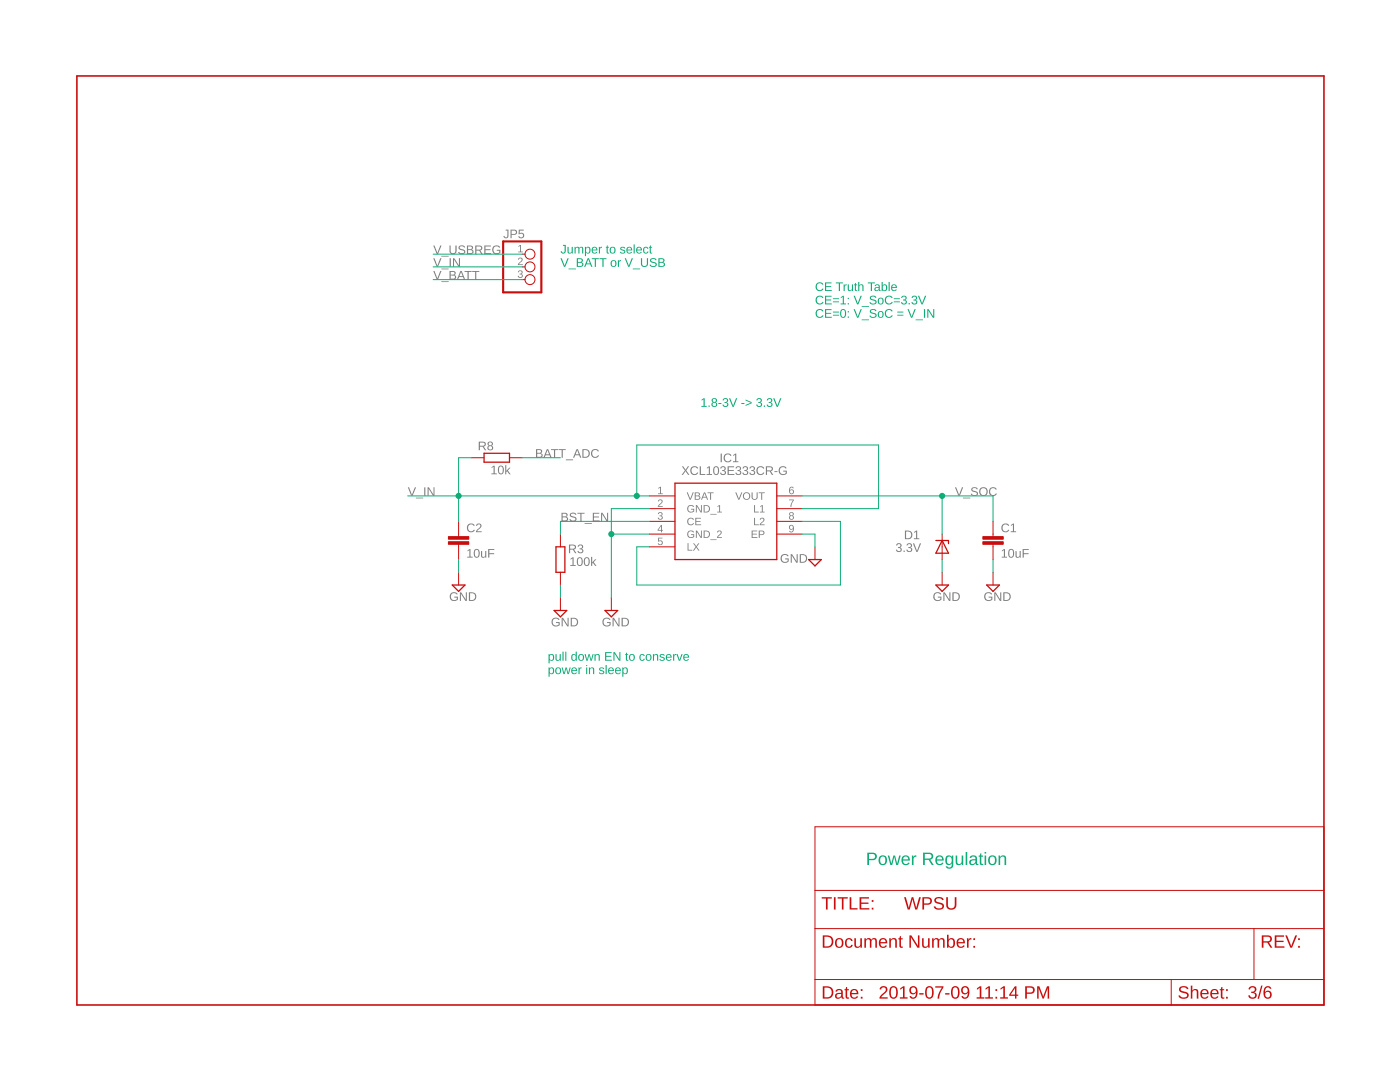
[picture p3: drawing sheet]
<svg xmlns="http://www.w3.org/2000/svg" width="279mm" height="216mm" viewBox="0 0 279 216" stroke-linecap="round" stroke-linejoin="round" font-family="sans-serif">
<g fill="#808080">
<path d="M131.4 97.4l.5-.3v1.3h.4v.2h-1v-.2h.4v-1.1l-.3 .2z"/>
<path d="M131.4 99.8a.5 .5 0 0 1 .8 .2 .5 .5 0 0 1-.4 .7l-.3 .3h.8v.1h-1l.1-.3 .4-.4a.3 .3 0 0 0 .2-.5 .3 .3 0 0 0-.5 .2l-.2-.1z"/>
<path d="M131.4 102.3a.43 .43 0 0 1 .7 0 .43 .43 0 0 1-.2 .6 .39 .39 0 0 1 .4 .5 .39 .39 0 0 1-.5 .3l-.5-.2v-.2h.2a.3 .3 0 0 0 .4 .2 .3 .3 0 0 0 .1-.4l-.4-.1v-.1a.29 .29 0 0 0 .4-.2 .29 .29 0 0 0-.2-.4 .29 .29 0 0 0-.3 .3h-.2z"/>
<path d="M131.4 107.3h.8v.1h-.7v.5a.5 .5 0 0 1 .7 .2 .5 .5 0 0 1-.3 .7 .5 .5 0 0 1-.6-.4l.5 .2a.34 .34 0 0 0 .3-.5 .34 .34 0 0 0-.6 0h-.2z"/>
<path d="M157.5 99.7h.9l-.5 1.4h-.2l.1-.3 .5-1h-.8z"/>
<path d="M103.5 49.1l.5-.2v1.3h.3v.2h-.9v-.2h.4v-1.1l-.3 .2z"/>
<path d="M103.5 51.5a.5 .5 0 0 1 .8 .2 .5 .5 0 0 1-.4 .7l-.3 .3h.7v.2h-.9l.1-.4 .4-.3a.3 .3 0 0 0 .2-.5 .3 .3 0 0 0-.5 .1h-.2z"/>
<path d="M103.5 54a.43 .43 0 0 1 .7 0 .43 .43 0 0 1-.2 .7 .39 .39 0 0 1 .3 .5 .39 .39 0 0 1-.5 .3l-.4-.3-.1-.1 .2-.1a.3 .3 0 0 0 .4 .3 .3 .3 0 0 0 .2-.5h-.4v-.2a.29 .29 0 0 0 .4-.1 .29 .29 0 0 0-.2-.4 .29 .29 0 0 0-.4 .2h-.1z"/>
<path d="M136.1 93h.2l.5 .7 .5-.7h.2l-.6 .9 .7 .9h-.3l-.5-.8-.5 .8h-.3l.7-.9zM138 93.3a.86 .86 0 0 1 1.3 .2h-.2a.63 .63 0 0 0-.9 0 .63 .63 0 0 0 0 .9 .63 .63 0 0 0 1-.2l.1 .1a.88 .88 0 0 1-1.3 .3 .88 .88 0 0 1 0-1.3zM139.6 93h.3v1.6h.8v.2h-1.1zM141.1 93.3l.6-.3v1.6h.4v.2h-1.1v-.2h.5v-1.3l-.4 .2zM142.6 93.1a.64 .64 0 0 1 .7 .1 .64 .64 0 0 1 .2 .7 .64 .64 0 0 1-.6 .9 .64 .64 0 0 1-.6-.9zM142.7 93.2a.97 .97 0 0 0 .2 1.4 .86 .86 0 0 0 0-1.4zM143.9 93.1a.5 .5 0 0 1 .8 0 .5 .5 0 0 1-.1 .7l-.1 .1a.51 .51 0 0 1 .3 .7 .51 .51 0 0 1-.8 .1l-.3-.4h.2a.35 .35 0 0 0 .5 .3 .35 .35 0 0 0 .2-.5l-.5-.1v-.2a.33 .33 0 0 0 .5-.2 .33 .33 0 0 0-.2-.4 .33 .33 0 0 0-.4 .3h-.3zM145.2 93h1.3v.2h-1.1v.6h1v.2h-1v.6h1.2v.2h-1.4zM147 93.1a.5 .5 0 0 1 .7 0 .5 .5 0 0 1 0 .7l-.2 .1a.51 .51 0 0 1 .4 .7 .51 .51 0 0 1-.8 .1l-.3-.4h.2a.35 .35 0 0 0 .5 .3 .35 .35 0 0 0 .1-.5l-.4-.1v-.2a.33 .33 0 0 0 .5-.2 .33 .33 0 0 0-.3-.4 .33 .33 0 0 0-.4 .3h-.2zM148.4 93.1a.5 .5 0 0 1 .7 0 .5 .5 0 0 1 0 .7l-.2 .1a.51 .51 0 0 1 .3 .7 .51 .51 0 0 1-.8 .1l-.3-.4h.3a.35 .35 0 0 0 .5 .3 .35 .35 0 0 0 .1-.5l-.4-.1v-.2a.33 .33 0 0 0 .4-.2 .33 .33 0 0 0-.2-.4 .33 .33 0 0 0-.4 .3h-.2zM149.7 93.1a.5 .5 0 0 1 .8 0 .5 .5 0 0 1 0 .7l-.2 .1a.51 .51 0 0 1 .3 .7 .51 .51 0 0 1-.8 .1l-.3-.4h.3a.35 .35 0 0 0 .4 .3 .35 .35 0 0 0 .2-.5l-.4-.1v-.2a.33 .33 0 0 0 .4-.2 .33 .33 0 0 0-.2-.4 .33 .33 0 0 0-.4 .3h-.2zM151.2 93.3a.86 .86 0 0 1 1.3 .2h-.2a.63 .63 0 0 0-.9 0 .63 .63 0 0 0 0 .9 .63 .63 0 0 0 1-.2l.1 .1a.88 .88 0 0 1-1.3 .3 .88 .88 0 0 1 0-1.3zM152.8 93h.8a.5 .5 0 0 1 .6 .4 .5 .5 0 0 1-.4 .6l.5 .8h-.2l-.5-.7h-.5v.7h-.3zM153.1 93.2v.7h.5a.32 .32 0 0 0 .4-.4 .32 .32 0 0 0-.4-.3zM154.6 94h.6v.2h-.6zM155.6 93.3a.9 .9 0 0 1 1.4 .1l-.2 .1a.68 .68 0 0 0-1 0 .68 .68 0 0 0 0 .9 .68 .68 0 0 0 .9 .1l.1-.4h-.5v-.2h.7v.6a.94 .94 0 0 1-1.3 .1 .94 .94 0 0 1-.1-1.3z"/>
<path d="M120.5 123.5a.9 .9 0 0 1 1.3 .1l-.2 .1a.68 .68 0 0 0-1 0 .68 .68 0 0 0 0 .9 .68 .68 0 0 0 .9 .1l.1-.4h-.5v-.2h.8v.6a.94 .94 0 0 1-1.4 .1 .94 .94 0 0 1 0-1.3zM122.2 123.3h.3l.9 1.4v-1.4h.2v1.7h-.2l-1-1.5 .1 1.5h-.3zM124.1 123.3h.5a.86 .86 0 0 1 .9 .8 .86 .86 0 0 1-.8 .9h-.6zM124.3 123.5v1.3a.73 .73 0 0 0 1-.7 .73 .73 0 0 0-1-.6z"/>
<path d="M156 110.8a.9 .9 0 0 1 1.4 .2h-.2a.68 .68 0 0 0-1 0 .68 .68 0 0 0-.1 .9 .68 .68 0 0 0 1 .1l.1-.4h-.5v-.2h.7v.6a.94 .94 0 0 1-1.3 .1 .94 .94 0 0 1-.1-1.3zM157.8 110.6h.3l.9 1.4v-1.4h.2v1.7h-.3l-.9-1.5v1.5h-.2zM159.6 110.6h.6a.86 .86 0 0 1 .9 .8 .86 .86 0 0 1-.9 .9h-.6zM159.8 110.8v1.3a.73 .73 0 0 0 1.1-.7 .73 .73 0 0 0-1.1-.6z"/>
<path d="M113.9 111.5l.6-.3v1.5h.4v.2h-1.1v-.2h.5v-1.3l-.4 .3zM115.4 111.3a.64 .64 0 0 1 .7 0 .64 .64 0 0 1 .2 .8 .64 .64 0 0 1-.6 .8 .64 .64 0 0 1-.6-.8zM115.5 111.4a.97 .97 0 0 0 .2 1.4 .86 .86 0 0 0 0-1.4zM116.8 111.3a.64 .64 0 0 1 .7 0 .64 .64 0 0 1 .2 .8 .64 .64 0 0 1-.6 .8 .64 .64 0 0 1-.6-.8zM116.9 111.4a.97 .97 0 0 0 .2 1.4 .86 .86 0 0 0 0-1.4zM118 111.1h.2v1.1l.6-.6h.2l-.5 .6 .5 .7h-.2l-.5-.6-.1 .2v.4h-.2z"/>
<path d="M110.3 123.5a.9 .9 0 0 1 1.4 .1l-.3 .1a.68 .68 0 0 0-.9 0 .68 .68 0 0 0-.1 .9 .68 .68 0 0 0 1 .1l.1-.4h-.5v-.2h.7v.6a.94 .94 0 0 1-1.3 .1 .94 .94 0 0 1-.1-1.3zM112.1 123.3h.3l.9 1.4v-1.4h.2v1.7h-.3l-.9-1.5v1.5h-.2zM113.9 123.3h.6a.86 .86 0 0 1 .9 .8 .86 .86 0 0 1-.9 .9h-.6zM114.1 123.5v1.3a.73 .73 0 0 0 1-.7 .73 .73 0 0 0-1-.6z"/>
<path d="M179 108.5a.5 .5 0 0 1 .7 0 .5 .5 0 0 1 0 .7l-.1 .1a.51 .51 0 0 1 .3 .7 .51 .51 0 0 1-.8 .1l-.3-.4h.2a.35 .35 0 0 0 .5 .3 .35 .35 0 0 0 .1-.6h-.4v-.2a.33 .33 0 0 0 .5-.2 .33 .33 0 0 0-.2-.5 .33 .33 0 0 0-.5 .4l-.2-.1zM180.3 109.9h.3v.2h-.3zM181.1 108.5a.5 .5 0 0 1 .7 0 .5 .5 0 0 1 0 .7l-.1 .1a.51 .51 0 0 1 .3 .7 .51 .51 0 0 1-.8 .1l-.3-.4h.2a.35 .35 0 0 0 .5 .3 .35 .35 0 0 0 .1-.6h-.4v-.2a.33 .33 0 0 0 .5-.2 .33 .33 0 0 0-.3-.5 .33 .33 0 0 0-.4 .4l-.2-.1zM182.2 108.4h.2l.6 1.5 .6-1.5h.2l-.7 1.7h-.2z"/>
<path d="M186.5 118.4a.9 .9 0 0 1 1.3 .2h-.2a.68 .68 0 0 0-.9 0 .68 .68 0 0 0-.1 1 .68 .68 0 0 0 1 0l.1-.4h-.5v-.2h.7v.6a.94 .94 0 0 1-1.4 .1 .94 .94 0 0 1 0-1.3zM188.3 118.2h.2l1 1.5v-1.5h.2v1.7h-.3l-.9-1.5v1.5h-.2zM190.1 118.2h.5a.86 .86 0 0 1 1 .8 .86 .86 0 0 1-.9 .9h-.6zM190.3 118.4v1.3a.73 .73 0 0 0 1-.7 .73 .73 0 0 0-1-.6z"/>
<path d="M200 109.8l.6-.2v1.5h.4v.2h-1.1v-.2h.4v-1.3l-.3 .2zM201.5 109.6a.64 .64 0 0 1 .7 .1 .64 .64 0 0 1 .2 .7 .64 .64 0 0 1-.6 .9 .64 .64 0 0 1-.6-.9zM201.6 109.7a.97 .97 0 0 0 .2 1.4 .86 .86 0 0 0 0-1.4zM202.7 110h.2v.8a.32 .32 0 0 0 .3 .4 .32 .32 0 0 0 .3-.5v-.7h.2v1.3h-.2v-.3a.44 .44 0 0 1-.5 .3 .44 .44 0 0 1-.3-.5zM204.1 109.6h1.2v.1h-1v.7h1v.2h-1v.7h-.2z"/>
<path d="M196.6 118.4a.9 .9 0 0 1 1.4 .2h-.2a.68 .68 0 0 0-1 0 .68 .68 0 0 0 0 1 .68 .68 0 0 0 .9 0l.1-.4h-.5v-.2h.7v.6a.94 .94 0 0 1-1.3 .1 .94 .94 0 0 1-.1-1.3zM198.4 118.2h.3l.9 1.5v-1.5h.2v1.7h-.3l-.9-1.5v1.5h-.2zM200.2 118.2h.6a.86 .86 0 0 1 .9 .8 .86 .86 0 0 1-.8 .9h-.7zM200.5 118.4v1.3a.73 .73 0 0 0 1-.7 .73 .73 0 0 0-1-.6z"/>
<path d="M93.3 109.8l.6-.2v1.5h.4v.2h-1.1v-.2h.5v-1.3l-.4 .2zM94.8 109.6a.64 .64 0 0 1 .8 .1 .64 .64 0 0 1 .1 .7 .64 .64 0 0 1-.6 .9 .64 .64 0 0 1-.6-.9zM95 109.7a.97 .97 0 0 0 .1 1.4 .86 .86 0 0 0 0-1.4zM96 110h.2v.8a.32 .32 0 0 0 .4 .4 .32 .32 0 0 0 .2-.5v-.7h.2l.1 1.3h-.3v-.3a.44 .44 0 0 1-.5 .3 .44 .44 0 0 1-.3-.5zM97.4 109.6h1.2v.1h-.9v.7h.9v.2h-.9v.7h-.3z"/>
<path d="M90 118.4a.9 .9 0 0 1 1.3 .2h-.2a.68 .68 0 0 0-.9 0 .68 .68 0 0 0-.1 1 .68 .68 0 0 0 1 0l.1-.4h-.5v-.2h.7v.6a.94 .94 0 0 1-1.4 .1 .94 .94 0 0 1 0-1.3zM91.8 118.2h.2l1 1.5v-1.5h.2v1.7h-.3l-.9-1.5v1.5h-.2zM93.6 118.2h.5a.86 .86 0 0 1 1 .8 .86 .86 0 0 1-.9 .9h-.6zM93.8 118.4v1.3a.73 .73 0 0 0 1-.7 .73 .73 0 0 0-1-.6z"/>
<path d="M98.1 93.2l.6-.3v1.6h.4v.1h-1v-.1h.4v-1.4l-.4 .3zM99.6 93a.64 .64 0 0 1 .8 .1 .64 .64 0 0 1 .2 .7 .64 .64 0 0 1-.6 .9 .64 .64 0 0 1-.6-.9zM99.8 93.1a.97 .97 0 0 0 .2 1.4 .86 .86 0 0 0 0-1.4zM100.8 92.8h.2v1.2l.6-.7h.3l-.6 .6 .6 .7h-.2l-.5-.6-.2 .2v.4h-.2z"/>
<path d="M137 98.2h.3l.5 1.3 .4-1.3h.3l-.6 1.5h-.3zM138.6 98.2l1 .2 .1 .3-.3 .2 .3 .2 .1 .2a.45 .45 0 0 1-.6 .4h-.6zM138.8 98.4v.5l.7-.2-.1-.2zM138.8 99v.6l.8-.2-.2-.3zM140.5 98.2h.2l.6 1.5h-.2l-.2-.4h-.6l-.2 .4h-.2zM140.6 98.4l-.3 .7h.6zM141.2 98.2h1.2v.2h-.5v1.3h-.2v-1.3h-.5z"/>
<path d="M137.3 101l.8-.2 .4 .3-.2 .1a.58 .58 0 0 0-.8 0 .58 .58 0 0 0 0 .8 .58 .58 0 0 0 .9 0v-.3h-.5v-.2h.6v.5a.8 .8 0 0 1-1.1 .1 .8 .8 0 0 1-.1-1.1zM138.9 100.8h.2l.8 1.2v-1.2h.2v1.5h-.3l-.8-1.3 .1 1.3h-.2zM140.4 100.8h.5a.74 .74 0 0 1 .8 .7 .74 .74 0 0 1-.7 .8h-.6zM140.6 100.9v1.2a.62 .62 0 0 0 .9-.6 .62 .62 0 0 0-.9-.6zM141.8 102.5h1.2v.2h-1.2zM143.2 101l.5-.2v1.3h.4v.2h-1v-.2h.4v-1.1l-.3 .2z"/>
<path d="M137.3 103.5l.8-.2 .4 .4h-.2a.54 .54 0 0 0-.8 0 .54 .54 0 0 0 0 .8 .54 .54 0 0 0 .8-.2l.2 .1a.75 .75 0 0 1-1.1 .3 .75 .75 0 0 1-.1-1.2zM138.8 103.3h1.1v.2h-.9v.5h.8v.1h-.8v.5h.9v.2h-1.1z"/>
<path d="M137.3 106l.8-.1 .4 .3h-.2a.58 .58 0 0 0-.8 .1 .58 .58 0 0 0 0 .8 .58 .58 0 0 0 .9-.1v-.2h-.5v-.2h.6v.5a.8 .8 0 0 1-1.1 .1 .8 .8 0 0 1-.1-1.2zM138.9 105.9h.2l.8 1.2v-1.2h.2v1.4h-.3l-.8-1.2 .1 1.2h-.2zM140.4 105.9h.5a.74 .74 0 0 1 .8 .7 .74 .74 0 0 1-.7 .7h-.6zM140.6 106v1.2a.62 .62 0 0 0 .9-.6 .62 .62 0 0 0-.9-.6zM141.8 107.6h1.2v.2h-1.2zM143.2 105.9a.5 .5 0 0 1 .8 .3 .5 .5 0 0 1-.4 .6l-.3 .4h.8v.1h-1l.1-.3 .4-.4a.3 .3 0 0 0 .2-.5 .3 .3 0 0 0-.5 .1h-.2z"/>
<path d="M131.9 104.7h.2v1h.2v.2h-.2v.3h-.2v-.3h-.7zM131.9 105l-.5 .7h.5z"/>
<path d="M137.2 108.4h.2v1.3h.8v.2h-1zM138.3 108.4h.2l.4 .6 .4-.6h.3l-.5 .7 .5 .8h-.2l-.5-.7-.4 .7h-.2l.5-.8z"/>
<path d="M146.7 98.2h.3l.4 1.3 .5-1.3h.3l-.6 1.5h-.3zM148.2 99a.76 .76 0 0 1 1.5 0 .76 .76 0 0 1-1.5 0zM148.4 99a.57 .57 0 0 0 1.1 0 .57 .57 0 0 0-1.1 0zM150 98.2h.2v1a.41 .41 0 0 0 .4 .4 .41 .41 0 0 0 .4-.4v-1h.2v1a.61 .61 0 0 1-.6 .5 .61 .61 0 0 1-.6-.5zM151.4 98.2h1.2v.2h-.5v1.3h-.2v-1.3h-.5z"/>
<path d="M157.7 97.2l.5-.1 .2 .3-.6-.1-.1 .5a.47 .47 0 0 1 .7 .1 .47 .47 0 0 1-.2 .7 .47 .47 0 0 1-.7-.3v-.6zM157.6 98.1a.35 .35 0 0 0 .7 0 .35 .35 0 0 0-.7 0z"/>
<path d="M150.5 100.8h.2v1.3h.7v.2h-.9zM151.7 101l.5-.2v1.3h.4v.2h-.9v-.2h.3v-1.1l-.3 .2z"/>
<path d="M150.5 103.3h.2v1.3h.7v.2h-.9zM151.8 103.4a.5 .5 0 0 1 .7 .2 .5 .5 0 0 1-.4 .7l-.3 .3h.8v.2h-1l.1-.3 .4-.4a.3 .3 0 0 0 .2-.5 .3 .3 0 0 0-.5 .1h-.2z"/>
<path d="M157.6 102.3a.43 .43 0 0 1 .7-.1 .43 .43 0 0 1-.1 .7 .42 .42 0 0 1 .1 .7 .42 .42 0 0 1-.7-.1 .42 .42 0 0 1 .1-.6l-.2-.2zM157.7 102.6a.27 .27 0 0 0 .5 0 .27 .27 0 0 0-.5 0zM157.6 103.3a.35 .35 0 0 0 .7 0 .35 .35 0 0 0-.7 0z"/>
<path d="M150 105.9h1.1v.1h-.9v.5h.9v.2h-.9v.5h1v.1h-1.2zM151.4 105.9h.6a.45 .45 0 0 1 .6 .4 .45 .45 0 0 1-.5 .5h-.5v.5h-.2zM151.6 106v.6h.6a.3 .3 0 0 0 0-.5z"/>
<path d="M157.6 104.9a.54 .54 0 0 1 .6-.1 .54 .54 0 0 1 .2 .7 .54 .54 0 0 1-.2 .7 .54 .54 0 0 1-.7-.3l.6 .2 .2-.6a.47 .47 0 0 1-.8 .1 .47 .47 0 0 1 .1-.7zM157.6 105.2a.33 .33 0 0 0 .6 0 .33 .33 0 0 0-.6 0z"/>
<path d="M143.8 90.5h.3v1.7h-.3zM144.6 90.7a.86 .86 0 0 1 1.4 .2l-.2 .1a.63 .63 0 0 0-1-.1 .63 .63 0 0 0 .1 1 .63 .63 0 0 0 .9-.2l.2 .1a.88 .88 0 0 1-1.3 .3 .88 .88 0 0 1-.1-1.4zM146.3 90.8l.6-.3v1.5h.5v.2h-1.1v-.2h.4v-1.3l-.4 .3z"/>
<path d="M113.6 108.7h.8a.5 .5 0 0 1 .6 .4 .5 .5 0 0 1-.5 .5l.5 .8h-.2l-.5-.7h-.5v.7h-.2zM113.8 108.9v.6h.5a.32 .32 0 0 0 .4-.3 .32 .32 0 0 0-.4-.3zM115.4 108.8a.5 .5 0 0 1 .8-.1 .5 .5 0 0 1 0 .8h-.2a.51 .51 0 0 1 .3 .7 .51 .51 0 0 1-.8 .2l-.3-.5h.3a.35 .35 0 0 0 .4 .3 .35 .35 0 0 0 .2-.5l-.4-.1v-.2a.33 .33 0 0 0 .4-.1 .33 .33 0 0 0-.2-.5 .33 .33 0 0 0-.4 .3h-.2z"/>
<path d="M180.6 105.9h.6a.86 .86 0 0 1 .9 .8 .86 .86 0 0 1-.9 .9h-.6zM180.8 106.1v1.3a.73 .73 0 0 0 1-.7 .73 .73 0 0 0-1-.6zM182.4 106.2l.6-.3v1.5h.5v.2h-1.1v-.2h.4v-1.3l-.4 .3z"/>
<path d="M200.1 104.7a.86 .86 0 0 1 1.3 .2l-.2 .1a.63 .63 0 0 0-1-.1 .63 .63 0 0 0 .1 .9 .63 .63 0 0 0 .9-.1l.2 .1a.88 .88 0 0 1-1.3 .2 .88 .88 0 0 1 0-1.3zM201.8 104.8l.6-.3v1.5h.4v.2h-1.1v-.2h.4v-1.3l-.3 .3z"/>
<path d="M93.4 104.7a.86 .86 0 0 1 1.3 .2l-.2 .1a.63 .63 0 0 0-.9-.1 .63 .63 0 0 0 0 .9 .63 .63 0 0 0 1-.1l.2 .1a.88 .88 0 0 1-1.4 .2 .88 .88 0 0 1 0-1.3zM95.2 104.6a.55 .55 0 0 1 .8 .1 .55 .55 0 0 1-.3 .8l-.5 .5h.9v.2h-1.1l.1-.3 .4-.5a.37 .37 0 0 0 .4-.5 .37 .37 0 0 0-.6-.1l-.1 .1h-.2z"/>
<path d="M100.9 45.8h.6v1.2a.51 .51 0 0 1-.5 .6 .51 .51 0 0 1-.5-.5h.2a.29 .29 0 0 0 .3 .3 .29 .29 0 0 0 .3-.4v-1h-.4zM101.9 45.8h.7a.53 .53 0 0 1 .6 .5 .53 .53 0 0 1-.6 .6h-.5v.6h-.2zM102.1 46v.7l.7-.1a.35 .35 0 0 0 0-.6zM103.5 45.8h1v.2h-.8v.5a.59 .59 0 0 1 .9 .3 .59 .59 0 0 1-.4 .8 .59 .59 0 0 1-.8-.4l.3-.1a.38 .38 0 0 0 .5 .2 .38 .38 0 0 0 .1-.6 .38 .38 0 0 0-.6 0h-.2z"/>
<path d="M95.5 88.1h.9a.5 .5 0 0 1 .6 .4 .5 .5 0 0 1-.5 .6l.5 .7h-.2l-.5-.7h-.5v.7h-.3zM95.8 88.3v.6h.5a.32 .32 0 0 0 .4-.3 .32 .32 0 0 0-.4-.3zM97.4 88.2a.51 .51 0 0 1 .8 0 .51 .51 0 0 1 0 .7h-.1a.5 .5 0 0 1 .1 .8 .5 .5 0 0 1-.7 0 .5 .5 0 0 1 .1-.8l-.3-.2zM97.5 88.5a.35 .35 0 0 0 .7 0 .35 .35 0 0 0-.7 0zM97.5 89.4a.36 .36 0 0 0 .7 0 .36 .36 0 0 0-.7 0z"/>
<path d="M190.6 97.2h.2l.6 1.6 .6-1.6h.2l-.7 1.8h-.2zM192.2 99.3h1.5v.2h-1.5zM194 97.3a.8 .8 0 0 1 1.1 .3h-.2a.4 .4 0 0 0-.5-.3 .4 .4 0 0 0-.3 .5l.2 .1a.59 .59 0 0 1 .7 .2 .59 .59 0 0 1 0 .8l-.5 .1a.63 .63 0 0 1-.8-.5h.3a.46 .46 0 0 0 .5 .4 .46 .46 0 0 0 .4-.6l-.5-.1a.49 .49 0 0 1-.5-.3 .49 .49 0 0 1 .1-.6zM195.3 98.1a.9 .9 0 0 1 1.8 0 .9 .9 0 0 1-1.8 0zM195.8 97.6a.69 .69 0 0 0 .1 1.1 .69 .69 0 0 0 1-.4 .69 .69 0 0 0-.6-.9zM197.6 97.4a.86 .86 0 0 1 1.3 .2l-.2 .1a.63 .63 0 0 0-.9 0 .63 .63 0 0 0 0 .9 .63 .63 0 0 0 1-.2l.1 .1a.88 .88 0 0 1-1.3 .3 .88 .88 0 0 1 0-1.4z"/>
<path d="M81.4 97.2h.2l.6 1.6 .6-1.6h.2l-.7 1.8h-.2zM83 99.3h1.5v.2h-1.5zM84.7 97.2h.2v1.8h-.2zM85.3 97.2h.3l.9 1.5v-1.5h.2v1.8h-.3l-.9-1.5v1.5h-.2z"/>
<path d="M86.5 51.5h.2l.6 1.5 .6-1.5h.2l-.7 1.7h-.2zM88.1 53.6h1.4v.1h-1.4zM89.7 51.5h.3v1.7h-.3zM90.4 51.5h.3l.9 1.5v-1.5h.2v1.7h-.3l-.9-1.4v1.4h-.2z"/>
<path d="M112.1 102.3l.9 .1 .2 .1 .1 .4-.3 .2a.47 .47 0 0 1 .4 .6 .47 .47 0 0 1-.6 .3h-.7zM112.3 102.5v.5l.7-.1v-.3zM112.3 103.2v.7l.6-.1 .2-.1-.1-.4zM113.9 102.4a.8 .8 0 0 1 1.1 .3h-.2a.4 .4 0 0 0-.5-.3 .4 .4 0 0 0-.3 .5l.2 .1a.59 .59 0 0 1 .7 .2 .59 .59 0 0 1 0 .7l-.5 .2a.63 .63 0 0 1-.8-.5h.3a.46 .46 0 0 0 .5 .3 .46 .46 0 0 0 .4-.5l-.5-.2a.49 .49 0 0 1-.5-.2 .49 .49 0 0 1 .1-.6zM115.2 102.3h1.4v.2h-.5v1.5h-.3v-1.5h-.6zM116.7 104.4h1.4v.1h-1.4zM118.3 102.3h1.3v.2h-1.1v.6h1v.1h-1v.6h1.2v.2h-1.4zM120 102.3h.2l1 1.5v-1.5h.2v1.7h-.3l-.9-1.4v1.4h-.2z"/>
<path d="M86.5 49h.2l.6 1.5 .6-1.5h.2l-.7 1.7h-.2zM88.1 51h1.4v.2h-1.4zM89.7 49h.2v1.1a.48 .48 0 0 0 .5 .4 .48 .48 0 0 0 .5-.4v-1.1h.2v1.1a.71 .71 0 0 1-.7 .6 .71 .71 0 0 1-.7-.6zM91.7 49.1a.8 .8 0 0 1 1.1 .3h-.2a.4 .4 0 0 0-.5-.3 .4 .4 0 0 0-.3 .5l.2 .1a.59 .59 0 0 1 .7 .2 .59 .59 0 0 1 0 .7l-.5 .1a.63 .63 0 0 1-.8-.4h.3a.46 .46 0 0 0 .5 .3 .46 .46 0 0 0 .3-.5l-.4-.2a.49 .49 0 0 1-.5-.2 .49 .49 0 0 1 .1-.6zM93.2 49h.9l.2 .2 .1 .3-.3 .3a.47 .47 0 0 1 .4 .6 .47 .47 0 0 1-.6 .3h-.7zM93.4 49.2v.5l.8-.1-.1-.4zM93.4 49.9v.6h.7l.2-.2-.2-.4zM94.8 49h.9a.5 .5 0 0 1 .6 .4 .5 .5 0 0 1-.5 .6l.5 .7h-.2l-.5-.7h-.5v.7h-.3zM95.1 49.2v.6h.5a.32 .32 0 0 0 .4-.3 .32 .32 0 0 0-.4-.3zM96.7 49h1.3v.2h-1.1v.5h1v.2h-1v.6h1.1v.2h-1.3zM98.5 49.2a.9 .9 0 0 1 1.3 .2h-.2a.68 .68 0 0 0-.9 0 .68 .68 0 0 0-.1 1 .68 .68 0 0 0 .9 0l.2-.4h-.6v-.1h.8v.5a.94 .94 0 0 1-1.4 .1 .94 .94 0 0 1 0-1.3z"/>
<path d="M86.5 54.1h.2l.6 1.5 .6-1.5h.2l-.7 1.7h-.2zM88.1 56.1h1.4v.2h-1.4zM89.7 54.1h1l.2 .2v.3l-.3 .3a.47 .47 0 0 1 .4 .6 .47 .47 0 0 1-.6 .3h-.7zM89.9 54.3v.5l.8-.2-.1-.3zM89.9 55v.6h.7l.2-.2-.2-.4zM91.9 54.1h.2l.7 1.7h-.2l-.2-.5h-.8l-.2 .5h-.2zM92 54.2l-.3 .9h.6zM92.7 54.1h1.4v.2h-.6v1.5h-.2v-1.5h-.6zM94.2 54.1h1.4v.2h-.5v1.5h-.3v-1.5h-.6z"/>
<path d="M107 89.6l.9 .1 .2 .1 .1 .4-.3 .2a.47 .47 0 0 1 .4 .6 .47 .47 0 0 1-.6 .3h-.7zM107.2 89.8v.6l.7-.2v-.3zM107.2 90.5v.7l.6-.1 .2-.1-.1-.4zM109.1 89.6h.3l.7 1.7h-.2l-.2-.5h-.8l-.2 .5h-.3zM109.3 89.8l-.4 .9h.7zM110 89.6h1.4v.2h-.6v1.5h-.2v-1.5h-.6zM111.5 89.6h1.4v.2h-.6v1.5h-.2v-1.5h-.6zM112.9 91.7h1.5v.1h-1.5zM115.1 89.6h.2l.7 1.7h-.2l-.2-.5h-.8l-.2 .5h-.2zM115.2 89.8l-.3 .9h.6zM116.2 89.6h.6a.86 .86 0 0 1 .9 .8 .86 .86 0 0 1-.8 .9h-.7zM116.5 89.8v1.4a.73 .73 0 0 0 1-.7 .73 .73 0 0 0-1-.7zM118.2 89.8a.86 .86 0 0 1 1.3 .2l-.2 .1a.63 .63 0 0 0-.9-.1 .63 .63 0 0 0 0 1 .63 .63 0 0 0 .9-.2l.2 .1a.88 .88 0 0 1-1.3 .3 .88 .88 0 0 1 0-1.4z"/>
</g>
<path d="M96.6 90.4h5.1v1.8h-5.1zM134.7 96.4h20.3v15.3h-20.3zM90.3 116.7h2.5l-1.3 1.3zM111 109.1h1.7v5.1h-1.7zM161.4 111.7h2.5l-1.3 1.2zM186.8 107.8h2.5v.7M186.8 116.7h2.5l-1.3 1.3zM188 107.8l1.3 2.6h-2.5zM196.9 116.7h2.6l-1.3 1.3zM110.6 121.8h2.5l-1.3 1.3zM120.7 121.8h2.6l-1.3 1.3z" fill="none" stroke="#c90d0c" stroke-width=".25"/>
<g fill="none" stroke="#c90d0c" stroke-width=".2">
<path d="M104.2 50.7h.6M104.2 53.3h.6M104.2 55.8h.6M94.1 91.3h2.5M101.7 91.3h2.5M129.6 99h5.1M155 99h5.1M91.5 104v3.1M91.5 108.6v3.1M91.5 114.2v2.5M111.8 106.6v2.5M111.8 114.2v2.5"/>
<path d="M111.8 119.3v2.5M122 119.3v2.5M129.6 101.5h5.1M129.6 104h5.1M129.6 106.6h5.1M129.6 109.1h5.1M155 101.5h5.1M155 104h5.1M155 106.6h5.1M162.6 109.1v2.6M188 106.6v5.1M188 114.2v2.5"/>
<path d="M198.2 104v3.1M198.2 108.6v3.1M198.2 114.2v2.5M162.6 165h101.6v35.5h-101.6zM162.6 177.7h101.6M162.6 185.3h101.6M162.6 195.5h101.6M233.7 195.5v5M250.3 185.3v10.2"/>
<circle cx="105.8" cy="50.7" r=".99"/>
<circle cx="105.8" cy="53.3" r=".99"/>
<circle cx="105.8" cy="55.8" r=".99"/>
</g>
<g fill="#c90d0c" stroke="#c90d0c" stroke-width=".2">
<path d="M196.2 108.1h4v.5h-4z"/>
<path d="M196.2 107.1h4v.5h-4z"/>
<path d="M89.5 108.1h4.1v.5h-4.1z"/>
<path d="M89.5 107.1h4.1v.5h-4.1z"/>
</g>
<path d="M100.4 48.2h7.6v10.1h-7.6z" fill="none" stroke="#c90d0c" stroke-width=".42"/>
<path d="M15.3 15.2h248.9v185.3h-248.9z" fill="none" stroke="#c90d0c" stroke-width=".32"/>
<g fill="#c90d0c">
<path d="M164.2 196.8h.8a1.23 1.23 0 0 1 1.3 1.2 1.23 1.23 0 0 1-1.2 1.3h-.9zM164.5 197.1v1.9h.6a.96 .96 0 0 0 .9-1 .96 .96 0 0 0-1-.9zM167 197.5a.75 .75 0 0 1 .7-.2 .75 .75 0 0 1 .5 .7v.9l.3 .2v.2h-.4l-.2-.4a.64 .64 0 0 1-.8 .4 .64 .64 0 0 1-.4-.7 .64 .64 0 0 1 .8-.5h.4a.43 .43 0 0 0-.3-.5 .43 .43 0 0 0-.5 .3l-.4-.1zM167.1 198.4a.39 .39 0 0 0 0 .6 .39 .39 0 0 0 .6-.1l.2-.6zM168.9 197h.2v.4h.3v.2h-.3v1.2l.1 .2h.2v.2h-.5l-.1-.1v-1.5h-.3v-.2h.3zM169.8 197.6a.86 .86 0 0 1 1.1-.2 .86 .86 0 0 1 .4 1h-1.3a.55 .55 0 0 0 .3 .6 .55 .55 0 0 0 .7-.2l.3 .1a.9 .9 0 0 1-1.2 .3 .9 .9 0 0 1-.4-1.2zM170.1 197.7l-.1 .4h1l-.3-.5zM171.8 197.4h.3v.3h-.3zM171.8 198.9h.3v.4h-.3z"/>
<path d="M235.4 197.1a1.12 1.12 0 0 1 1.8 .2l-.3 .1a.64 .64 0 0 0-.7-.4 .64 .64 0 0 0-.6 .5l.7 .3a.76 .76 0 0 1 .9 .8 .76 .76 0 0 1-1 .7 .9 .9 0 0 1-1-.6l.3-.1a.79 .79 0 0 0 .7 .4 .79 .79 0 0 0 .7-.4 1.76 1.76 0 0 0-1.3-.7l-.3-.3zM237.6 196.7h.4l-.1 1a.64 .64 0 0 1 .8-.3 .64 .64 0 0 1 .5 .6v1.3h-.4v-1.2a.45 .45 0 0 0-.5-.5 .45 .45 0 0 0-.3 .5v1.2h-.4zM239.8 197.6a.86 .86 0 0 1 1-.2 .86 .86 0 0 1 .4 1h-1.3a.55 .55 0 0 0 .3 .6 .55 .55 0 0 0 .7-.2l.3 .1a.9 .9 0 0 1-1.2 .3 .9 .9 0 0 1-.4-1.2zM240 197.7l-.1 .4h1l-.3-.5zM241.8 197.6a.86 .86 0 0 1 1-.2 .86 .86 0 0 1 .4 1h-1.3a.55 .55 0 0 0 .3 .6 .55 .55 0 0 0 .7-.2l.3 .1a.9 .9 0 0 1-1.2 .3 .9 .9 0 0 1-.4-1.2zM242 197.7l-.1 .4h1l-.3-.5zM243.7 197h.3v.4h.3v.2h-.3v1.2l.1 .2h.2v.2h-.5l-.1-.1-.1-1.5h-.2v-.2h.3zM244.7 197.4h.3v.3h-.3zM244.7 198.9h.3v.4h-.3z"/>
<path d="M251.8 186.6h1.2a.71 .71 0 0 1 .8 .6 .71 .71 0 0 1-.6 .8l.7 1.1h-.3l-.7-1h-.8v1h-.3zM252.1 186.9v.9h.9a.46 .46 0 0 0 .5-.4 .46 .46 0 0 0-.6-.5zM254.4 186.6h1.9v.3h-1.6v.8h1.5v.3h-1.5v.8h1.6v.3h-1.9zM256.5 186.6h.4l.8 2.2 .8-2.2h.4l-1 2.5h-.4zM259.1 187.2h.3v.4h-.3zM259.1 188.7h.3v.4h-.3z"/>
<path d="M164 179h2v.3h-.8v2.2h-.4v-2.2h-.8zM166.4 179h.4v2.5h-.4zM167.2 179h2v.3h-.9v2.2h-.3v-2.2h-.8zM169.6 179h.3v2.2h1.2v.3h-1.5zM171.6 179h1.8v.3h-1.5v.8h1.4v.3h-1.4v.8h1.6v.3h-1.9zM174 179.6h.3v.4h-.3zM174 181.1h.3v.4h-.3z"/>
<path d="M164.2 186.6h.8a1.23 1.23 0 0 1 1.3 1.2 1.23 1.23 0 0 1-1.2 1.3h-.9zM164.5 186.9v1.9h.6a.96 .96 0 0 0 .9-1 .96 .96 0 0 0-1-.9zM166.9 187.4a.9 .9 0 0 1 1.1-.1 .9 .9 0 0 1 .3 1.2 .85 .85 0 0 1-1 .6 .85 .85 0 0 1-.7-.9zM167.2 187.5a.87 .87 0 0 0 .3 1.4 .8 .8 0 0 0 .5-.7 .8 .8 0 0 0-.5-.8zM168.8 187.4a.77 .77 0 0 1 1.4 .3l-.4 .1a.48 .48 0 0 0-.6-.3 .48 .48 0 0 0-.2 .7 .49 .49 0 0 0 .2 .6 .49 .49 0 0 0 .7-.3h.3a.79 .79 0 0 1-1 .6 .79 .79 0 0 1-.6-.9zM170.5 187.2h.3v1.2a.46 .46 0 0 0 .5 .5 .46 .46 0 0 0 .4-.6v-1.1h.3v1.9h-.3v-.3a.64 .64 0 0 1-.7 .3 .64 .64 0 0 1-.5-.6zM172.5 187.2h.3v.3a.58 .58 0 0 1 .5-.3 .58 .58 0 0 1 .6 .3 .58 .58 0 0 1 .7-.3 .58 .58 0 0 1 .4 .6v1.3h-.3v-1.4a.42 .42 0 0 0-.6-.2 .42 .42 0 0 0-.2 .5v1.1h-.3v-1.4a.42 .42 0 0 0-.6-.2 .42 .42 0 0 0-.2 .5v1.1h-.3zM175.6 187.4a.86 .86 0 0 1 1-.1 .86 .86 0 0 1 .5 .9h-1.4a.55 .55 0 0 0 .4 .7 .55 .55 0 0 0 .6-.3l.3 .1a.9 .9 0 0 1-1.2 .3 .9 .9 0 0 1-.4-1.1zM175.9 187.6l-.2 .4h1l-.3-.6zM177.5 187.2h.3v.3a.64 .64 0 0 1 .7-.3 .64 .64 0 0 1 .5 .6v1.3h-.3v-1.2a.46 .46 0 0 0-.5-.5 .46 .46 0 0 0-.4 .6v1.1h-.3zM179.6 186.8h.2v.4h.4v.2h-.4v1.2l.1 .3h.3v.2h-.5l-.2-.2v-1.5h-.2v-.2h.2zM181.5 186.6h.4l1.3 2.2v-2.2h.3v2.5h-.4l-1.3-2.1v2.1h-.3zM184 187.2h.3v1.2a.46 .46 0 0 0 .5 .5 .46 .46 0 0 0 .4-.6v-1.1h.3v1.9h-.3v-.3a.64 .64 0 0 1-.7 .3 .64 .64 0 0 1-.5-.6zM186 187.2h.3v.3a.58 .58 0 0 1 .6-.3 .58 .58 0 0 1 .5 .3 .58 .58 0 0 1 .7-.3 .58 .58 0 0 1 .4 .6v1.3h-.3v-1.4a.42 .42 0 0 0-.6-.2 .42 .42 0 0 0-.2 .5v1.1h-.3v-1.4a.42 .42 0 0 0-.5-.2 .42 .42 0 0 0-.3 .5v1.1h-.3zM189 186.5h.3v1a.72 .72 0 0 1 .9-.2 .72 .72 0 0 1 .4 .9 .77 .77 0 0 1-.9 .9l-.4-.3v.3h-.3zM189.5 187.5a.85 .85 0 0 0 .3 1.4 .84 .84 0 0 0 0-1.5zM191.1 187.4a.86 .86 0 0 1 1.1-.1 .86 .86 0 0 1 .4 .9h-1.4a.55 .55 0 0 0 .4 .7 .55 .55 0 0 0 .6-.3l.3 .1a.9 .9 0 0 1-1.2 .3 .9 .9 0 0 1-.4-1.1zM191.4 187.6l-.2 .4h1.1l-.4-.6zM193 187.2h.3v.4l.2-.3 .4-.1v.3h-.4l-.2 .3v1.3h-.3zM194.3 187.2h.3v.4h-.3zM194.3 188.7h.3v.4h-.3z"/>
<path d="M175.8 196.9a.8 .8 0 0 1 1.2 .2 .8 .8 0 0 1-.4 1.2l-.7 .7h1.2v.3h-1.6a2.79 2.79 0 0 1 1.1-1.5 .48 .48 0 0 0-.1-.8 .48 .48 0 0 0-.6 .4h-.4zM177.8 196.9a.92 .92 0 0 1 1.1 .1 .92 .92 0 0 1 .3 1 .9 .9 0 0 1-.4 1.1 .9 .9 0 0 1-1.1-.1l-.2-.6v-.8zM178 197.1a1.67 1.67 0 0 0 .2 1.9h.1a1.13 1.13 0 0 0 .5-1.5l-.3-.5zM179.7 197.2l.5-.4h.3v2.2h.6v.3h-1.5v-.3h.6v-1.9l-.5 .4zM181.7 197a.9 .9 0 0 1 1.1-.1 .9 .9 0 0 1 .3 1.1 .95 .95 0 0 1-.3 1.1 .95 .95 0 0 1-1.1 0l-.2-.3 .3-.1a.52 .52 0 0 0 .7 .3 .52 .52 0 0 0 .3-.6v-.3a.79 .79 0 0 1-1.2 .1 .79 .79 0 0 1 .1-1.2zM181.7 197.6a.55 .55 0 0 0 1.1 0 .55 .55 0 0 0-1.1 0zM183.5 198.2h.8v.3h-.8zM185 196.9a.92 .92 0 0 1 1.1 .1 .92 .92 0 0 1 .2 1 .9 .9 0 0 1-.3 1.1 .9 .9 0 0 1-1.2-.1l-.2-.6v-.8zM185.2 197.1a1.67 1.67 0 0 0 .1 1.9h.2a1.13 1.13 0 0 0 .5-1.5l-.3-.5zM186.7 196.8h1.6v.3l-.7 1.3-.2 .9h-.3a3.9 3.9 0 0 1 .9-2.2h-1.3zM188.6 198.2h.9v.3h-.9zM190.2 196.9a.92 .92 0 0 1 1 .1 .92 .92 0 0 1 .3 1 .9 .9 0 0 1-.3 1.1 .9 .9 0 0 1-1.2-.1l-.2-.6v-.8zM190.3 197.1a1.67 1.67 0 0 0 .2 1.9h.1a1.13 1.13 0 0 0 .5-1.5l-.3-.5zM192 197a.9 .9 0 0 1 1.1-.1 .9 .9 0 0 1 .4 1.1 .95 .95 0 0 1-.3 1.1 .95 .95 0 0 1-1.2 0l-.1-.3 .3-.1a.52 .52 0 0 0 .6 .3 .52 .52 0 0 0 .3-.6l.1-.3a.79 .79 0 0 1-1.2 .1 .79 .79 0 0 1 0-1.2zM192 197.6a.55 .55 0 0 0 1.1 0 .55 .55 0 0 0-1.1 0zM195 197.2l.6-.4h.2v2.2h.6v.3h-1.5v-.3h.6v-1.9l-.5 .4zM196.7 197.2l.6-.4h.3v2.2h.6v.3h-1.6v-.3h.7v-1.9l-.6 .4zM198.7 197.4h.3v.3h-.3zM198.7 198.9h.3v.4h-.3zM199.7 197.2l.6-.4h.2v2.2h.6v.3h-1.5v-.3h.6v-1.9l-.5 .4zM202.5 196.8h.4v1.7h.3v.2h-.3v.6h-.3v-.6h-1.2v-.2zM202.6 197.2l-.9 1.3h.9zM204.6 196.8a2.15 2.15 0 0 1 1.7 .2 .76 .76 0 0 1 .1 .9 .76 .76 0 0 1-.7 .4h-.8v1h-.3zM204.9 197.1v.9h1a.5 .5 0 0 0 0-.9zM207 196.8h.4l.8 2.1 .8-2.1h.4v2.5h-.3v-2.2l-.8 2.2h-.2l-.8-2.2v2.2h-.3z"/>
<path d="M249.4 196.9a.73 .73 0 0 1 1.1-.1 .73 .73 0 0 1 0 1.1l-.3 .1a.66 .66 0 0 1 .6 .8 .66 .66 0 0 1-.8 .5l-.7-.3-.2-.4h.3a.5 .5 0 0 0 .7 .4 .5 .5 0 0 0 .2-.7l-.6-.2v-.2a.48 .48 0 0 0 .7-.3 .48 .48 0 0 0-.3-.6 .48 .48 0 0 0-.6 .4h-.3zM251.7 196.7h.3l-.7 2.6h-.3zM252.6 196.9l.4-.1a.66 .66 0 0 1 .7 .5h-.3a.52 .52 0 0 0-.6-.2 .52 .52 0 0 0-.3 .6v.3a.8 .8 0 0 1 1.1 0 .8 .8 0 0 1-.1 1.2 .8 .8 0 0 1-1.1-.2 1.87 1.87 0 0 1 .2-2.1zM252.4 198.4a.55 .55 0 0 0 1.1 0 .55 .55 0 0 0-1.1 0z"/>
<path d="M180.4 179h.4l.6 2.2 .5-2.2h.4l.5 2.2 .6-2.2h.4l-.7 2.5h-.4l-.6-2.1-.5 2.1h-.4zM184.1 179a2.15 2.15 0 0 1 1.7 .2 .76 .76 0 0 1 .1 .9 .76 .76 0 0 1-.8 .4h-.7v1h-.3zM184.4 179.3v1l1-.1a.5 .5 0 0 0 0-.9zM186.6 179.3a1.12 1.12 0 0 1 1.7 .3h-.3a.64 .64 0 0 0-.6-.4 .64 .64 0 0 0-.6 .5l.7 .4a.76 .76 0 0 1 .9 .8 .76 .76 0 0 1-1 .6 .9 .9 0 0 1-1.1-.6l.4-.1a.79 .79 0 0 0 .7 .5 .79 .79 0 0 0 .7-.5 1.76 1.76 0 0 0-1.4-.6l-.2-.4zM188.8 179h.4v1.6a.68 .68 0 0 0 .7 .7 .68 .68 0 0 0 .6-.8v-1.5h.4v1.6a1.02 1.02 0 0 1-1 .9 1.02 1.02 0 0 1-1.1-.9z"/>
</g>
<g fill="#0dab76">
<path d="M140 79.7l.6-.2v1.5h.5v.2h-1.1v-.2h.4v-1.3l-.4 .3zM141.4 80.9h.2v.3h-.2zM142.2 79.6a.51 .51 0 0 1 .7-.1 .51 .51 0 0 1 0 .7l-.1 .1a.5 .5 0 0 1 .1 .7 .5 .5 0 0 1-.7 0 .5 .5 0 0 1 .1-.7l-.3-.3zM142.2 79.9a.35 .35 0 0 0 .7 0 .35 .35 0 0 0-.7 0zM142.2 80.7a.36 .36 0 0 0 .7 0 .36 .36 0 0 0-.7 0zM143.4 80.4h.6v.2h-.6zM144.4 79.6a.5 .5 0 0 1 .7-.1 .5 .5 0 0 1 0 .7l-.1 .1a.51 .51 0 0 1 .3 .7 .51 .51 0 0 1-.8 .2l-.3-.5h.2a.35 .35 0 0 0 .5 .3 .35 .35 0 0 0 .1-.5l-.4-.1v-.2a.33 .33 0 0 0 .5-.1 .33 .33 0 0 0-.3-.5 .33 .33 0 0 0-.4 .3h-.2zM145.5 79.5h.2l.6 1.5 .6-1.5h.2l-.7 1.7h-.2zM147.9 80.4h.7v.2h-.7zM148.8 79.7l1.2 .5v.3l-1.2 .5v-.2l1-.4-1-.5zM151.1 79.6a.5 .5 0 0 1 .8-.1 .5 .5 0 0 1-.1 .7l-.1 .1a.51 .51 0 0 1 .3 .7 .51 .51 0 0 1-.8 .2l-.3-.5h.2a.35 .35 0 0 0 .5 .3 .35 .35 0 0 0 .2-.5l-.5-.1v-.2a.33 .33 0 0 0 .5-.1 .33 .33 0 0 0-.2-.5 .33 .33 0 0 0-.4 .3h-.3zM152.4 80.9h.3v.3h-.3zM153.2 79.6a.5 .5 0 0 1 .7-.1 .5 .5 0 0 1 0 .7l-.1 .1a.51 .51 0 0 1 .3 .7 .51 .51 0 0 1-.8 .2l-.3-.5h.2a.35 .35 0 0 0 .5 .3 .35 .35 0 0 0 .1-.5l-.4-.1v-.2a.33 .33 0 0 0 .5-.1 .33 .33 0 0 0-.2-.5 .33 .33 0 0 0-.5 .3h-.2zM154.3 79.5h.2l.6 1.5 .6-1.5h.2l-.7 1.7h-.2z"/>
<path d="M109.5 130.5h.2v.2a.5 .5 0 0 1 .6-.1 .5 .5 0 0 1 .3 .6 .53 .53 0 0 1-.7 .6l-.2-.2v.8h-.2zM109.8 130.7a.49 .49 0 0 0-.1 .7 .49 .49 0 0 0 .6 .2v-.8zM110.9 130.5h.2v.9a.32 .32 0 0 0 .3 .3 .32 .32 0 0 0 .3-.4v-.8h.2v1.3h-.2v-.2a.44 .44 0 0 1-.5 .3 .44 .44 0 0 1-.3-.5zM112.3 130h.2v1.8h-.2zM112.8 130h.2v1.8h-.2zM114.1 130.7l.4-.2 .4 .2v-.7h.2v1.8h-.2v-.2a.5 .5 0 0 1-.7 .2 .5 .5 0 0 1-.2-.6zM114.3 130.8l-.1 .6 .2 .3a.49 .49 0 0 0 .5-.5 .49 .49 0 0 0-.5-.5zM115.5 130.7a.64 .64 0 0 1 .9 0 .64 .64 0 0 1 0 1 .64 .64 0 0 1-1-.1v-.4zM115.7 130.8l-.1 .4a.4 .4 0 0 0 .4 .5 .49 .49 0 0 0 .4-.6 .49 .49 0 0 0-.7-.3zM116.7 130.5h.2l.3 1.2 .3-1.2h.2l.3 1.2 .3-1.2h.2l-.4 1.3h-.3l-.2-1.1-.3 1.1h-.3zM118.6 130.5h.2l.1 .2a.44 .44 0 0 1 .5-.2 .44 .44 0 0 1 .3 .5v.8h-.2v-.8a.32 .32 0 0 0-.4-.4 .32 .32 0 0 0-.2 .5v.7h-.3zM120.8 130.1h1.3v.2h-1.1v.6h1v.2h-1v.6h1.1v.1h-1.3zM122.4 130.1h.3l.9 1.5v-1.5h.2v1.7h-.3l-.9-1.4v1.4h-.2zM125 130.2h.1v.3h.3v.2h-.3v.8l.1 .2h.2v.1l-.5-.1v-1h-.1v-.2h.1zM125.7 130.7a.64 .64 0 0 1 .9 0 .64 .64 0 0 1-.1 1 .64 .64 0 0 1-.9-.1l-.1-.4zM125.8 130.8l-.1 .4a.4 .4 0 0 0 .4 .5 .49 .49 0 0 0 .4-.6 .49 .49 0 0 0-.7-.3zM127.7 130.7l.7-.2 .3 .4h-.3l-.1-.2a.5 .5 0 0 0-.5 .5 .5 .5 0 0 0 .5 .5l.2-.3h.2a.58 .58 0 0 1-.8 .4 .58 .58 0 0 1-.3-.8zM129 130.7a.64 .64 0 0 1 .9 0 .64 .64 0 0 1-.1 1 .64 .64 0 0 1-.9-.1l-.1-.4zM129.2 130.8l-.1 .4a.4 .4 0 0 0 .3 .5 .49 .49 0 0 0 .4-.6 .49 .49 0 0 0-.6-.3zM130.3 130.5h.2v.2a.44 .44 0 0 1 .5-.2 .44 .44 0 0 1 .4 .5v.8h-.3v-.8a.32 .32 0 0 0-.3-.4 .32 .32 0 0 0-.3 .5v.7h-.2zM131.8 130.6l.5-.1 .4 .3h-.2a.28 .28 0 0 0-.4-.2 .28 .28 0 0 0-.2 .4l.5 .1a.37 .37 0 0 1 .3 .4 .37 .37 0 0 1-.3 .3h-.6l-.2-.3h.2a.32 .32 0 0 0 .4 .2 .32 .32 0 0 0 .2-.3l-.1-.1a.48 .48 0 0 1-.5-.1 .48 .48 0 0 1 0-.6zM133 130.7a.6 .6 0 0 1 .8-.1 .6 .6 0 0 1 .2 .6h-.9a.38 .38 0 0 0 .2 .5 .38 .38 0 0 0 .5-.2l.2 .1a.67 .67 0 0 1-1 .1 .67 .67 0 0 1 0-1zM133.2 130.8l-.1 .3h.7l-.2-.4zM134.3 130.5h.2v.3l.2-.2 .2-.1v.2h-.2l-.1 .3v.8h-.3zM135 130.5h.2l.4 1.2 .4-1.2h.2l-.5 1.3h-.2zM136.5 130.7a.6 .6 0 0 1 .7-.1 .6 .6 0 0 1 .3 .6h-.9a.38 .38 0 0 0 .2 .5 .38 .38 0 0 0 .5-.2l.2 .1a.67 .67 0 0 1-1 .1 .67 .67 0 0 1 0-1zM136.7 130.8l-.1 .3h.7l-.2-.4z"/>
<path d="M109.5 133.2h.2v.2a.5 .5 0 0 1 .6-.2 .5 .5 0 0 1 .3 .6 .53 .53 0 0 1-.7 .7l-.2-.2v.7h-.2zM109.8 133.4a.49 .49 0 0 0-.1 .6 .49 .49 0 0 0 .6 .3v-.8zM111 133.3a.64 .64 0 0 1 .9 .1 .64 .64 0 0 1-.1 .9 .64 .64 0 0 1-.9-.1l-.1-.4zM111.1 133.5l-.1 .3a.4 .4 0 0 0 .4 .6 .49 .49 0 0 0 .4-.6 .49 .49 0 0 0-.7-.3zM112.1 133.2h.2l.3 1.1 .3-1.1h.2l.3 1.1 .3-1.1h.2l-.4 1.3h-.2l-.3-1.1-.3 1.1h-.2zM114.1 133.3a.6 .6 0 0 1 .8-.1 .6 .6 0 0 1 .3 .7h-1a.38 .38 0 0 0 .3 .4 .38 .38 0 0 0 .4-.1h.2a.67 .67 0 0 1-1 .1 .67 .67 0 0 1 0-1zM114.3 133.4l-.1 .3h.7l-.2-.3zM115.4 133.2h.3v.3l.1-.3h.3v.2h-.3l-.1 .2v.9h-.2zM117 132.7h.2v.2h-.2zM117 133.2h.2v1.3h-.2zM117.5 133.2h.2v.2a.44 .44 0 0 1 .6-.2 .44 .44 0 0 1 .3 .4v.9h-.2v-.8a.32 .32 0 0 0-.4-.4 .32 .32 0 0 0-.2 .4v.8h-.3zM119.7 133.3l.6-.1 .3 .3h-.2a.28 .28 0 0 0-.4-.2 .28 .28 0 0 0-.2 .3l.5 .2a.37 .37 0 0 1 .3 .3 .37 .37 0 0 1-.3 .4h-.6l-.2-.3h.2a.32 .32 0 0 0 .4 .2 .32 .32 0 0 0 .2-.4 .48 .48 0 0 1-.6-.2 .48 .48 0 0 1 0-.5zM120.9 132.7h.2v1.8h-.2zM121.5 133.3a.6 .6 0 0 1 .7-.1 .6 .6 0 0 1 .3 .7h-.9a.38 .38 0 0 0 .2 .4 .38 .38 0 0 0 .5-.1h.2a.67 .67 0 0 1-1 .1 .67 .67 0 0 1 0-1zM121.7 133.4l-.1 .3h.7l-.2-.3zM122.9 133.3a.6 .6 0 0 1 .7-.1 .6 .6 0 0 1 .3 .7h-.9a.38 .38 0 0 0 .2 .4 .38 .38 0 0 0 .5-.1h.2a.67 .67 0 0 1-1 .1 .67 .67 0 0 1 0-1zM123.1 133.4l-.1 .3h.7l-.2-.3zM124.2 133.2h.2v.2a.5 .5 0 0 1 .7-.2 .5 .5 0 0 1 .2 .6 .53 .53 0 0 1-.7 .7l-.2-.2v.7h-.2zM124.6 133.4a.49 .49 0 0 0-.2 .6 .49 .49 0 0 0 .6 .3v-.8z"/>
<path d="M112.3 48.9h.6v1.2a.51 .51 0 0 1-.5 .5 .51 .51 0 0 1-.5-.4l.2-.1a.29 .29 0 0 0 .3 .3 .29 .29 0 0 0 .3-.3v-1h-.4zM113.3 49.3h.2v.8a.32 .32 0 0 0 .3 .4 .32 .32 0 0 0 .3-.5v-.7h.2v1.3h-.2v-.2a.44 .44 0 0 1-.5 .2 .44 .44 0 0 1-.3-.5zM114.7 49.3h.2v.2a.41 .41 0 0 1 .3-.3 .41 .41 0 0 1 .4 .3 .41 .41 0 0 1 .5-.2 .41 .41 0 0 1 .3 .4v.9h-.2v-1l-.3-.2-.2 .2-.1 1h-.2v-1l-.1-.2h-.2l-.2 .2v1h-.2zM116.7 49.3h.2l.1 .2a.5 .5 0 0 1 .6-.2 .5 .5 0 0 1 .3 .6 .53 .53 0 0 1-.7 .7l-.3-.2 .1 .7h-.3zM117.1 49.5a.49 .49 0 0 0-.2 .6 .49 .49 0 0 0 .6 .2v-.8zM118.2 49.4a.6 .6 0 0 1 .7-.1 .6 .6 0 0 1 .3 .7h-.9a.38 .38 0 0 0 .2 .4 .38 .38 0 0 0 .5-.2l.2 .1a.67 .67 0 0 1-1 .1 .67 .67 0 0 1 0-1zM118.4 49.5l-.1 .3h.7l-.2-.4zM119.5 49.3h.2v.2l.2-.2h.2v.2h-.2l-.1 .2-.1 .9h-.2zM121.1 49h.2v.3h.2v.1h-.2v.9l.1 .1h.1v.2l-.4-.1v-1.1h-.2v-.1h.2zM121.8 49.4a.64 .64 0 0 1 .9 .1 .64 .64 0 0 1-.1 .9 .64 .64 0 0 1-.9-.1v-.4zM122 49.5l-.1 .4a.4 .4 0 0 0 .4 .5 .49 .49 0 0 0 .4-.6 .49 .49 0 0 0-.7-.3zM123.9 49.3h.6l.3 .3h-.2a.28 .28 0 0 0-.4-.2 .28 .28 0 0 0-.2 .3l.5 .2a.37 .37 0 0 1 .3 .3 .37 .37 0 0 1-.3 .4l-.6-.1-.2-.2 .2-.1a.32 .32 0 0 0 .4 .3 .32 .32 0 0 0 .2-.4 .48 .48 0 0 1-.6-.2 .48 .48 0 0 1 0-.6zM125.2 49.4a.6 .6 0 0 1 .7-.1 .6 .6 0 0 1 .3 .7h-1a.38 .38 0 0 0 .3 .4 .38 .38 0 0 0 .4-.2l.2 .1a.67 .67 0 0 1-1 .1 .67 .67 0 0 1 .1-1zM125.3 49.5l-.1 .3h.7l-.2-.4zM126.5 48.8h.2v1.8h-.2zM127.1 49.4a.6 .6 0 0 1 .7-.1 .6 .6 0 0 1 .3 .7h-.9a.38 .38 0 0 0 .2 .4 .38 .38 0 0 0 .5-.2l.2 .1a.67 .67 0 0 1-1 .1 .67 .67 0 0 1 0-1zM127.3 49.5l-.1 .3h.7l-.2-.4zM128.5 49.4l.6-.1 .3 .3h-.2l-.2-.2a.5 .5 0 0 0-.4 .5 .5 .5 0 0 0 .4 .5l.2-.2h.2a.58 .58 0 0 1-.8 .3 .58 .58 0 0 1-.2-.8zM129.7 49h.2v.3h.2v.1h-.2v.9l.1 .1h.2v.2l-.5-.1v-1.1h-.2v-.1h.2z"/>
<path d="M111.9 51.5h.2l.6 1.5 .6-1.5h.2l-.7 1.7h-.2zM113.5 53.6h1.4v.1h-1.4zM115.1 51.5l1 .1 .2 .1v.4l-.3 .2a.47 .47 0 0 1 .4 .6 .47 .47 0 0 1-.6 .3h-.7zM115.3 51.7v.6l.8-.2-.1-.3zM115.3 52.4v.7l.7-.1 .2-.1-.2-.4zM117.3 51.5h.2l.7 1.7h-.2l-.2-.5h-.8l-.2 .5h-.2zM117.4 51.7l-.3 .9h.6zM118.1 51.5h1.4v.2h-.6v1.5h-.2v-1.5h-.6zM119.6 51.5h1.4v.2h-.5v1.5h-.3v-1.5h-.6zM122 52.1a.64 .64 0 0 1 .9 0 .64 .64 0 0 1-.1 1 .64 .64 0 0 1-.9-.1v-.4zM122.2 52.2l-.1 .4a.4 .4 0 0 0 .3 .5 .49 .49 0 0 0 .5-.6 .49 .49 0 0 0-.7-.3zM123.3 51.9h.2v.3l.1-.2 .3-.1v.2h-.2l-.2 .3v.8h-.2zM124.7 51.5h.2l.6 1.5 .6-1.5h.2l-.7 1.7h-.2zM126.3 53.6h1.4v.1h-1.4zM127.9 51.5h.2v1.1a.48 .48 0 0 0 .5 .5 .48 .48 0 0 0 .5-.5v-1.1h.2v1.1a.71 .71 0 0 1-.7 .7 .71 .71 0 0 1-.7-.7zM129.9 51.6a.8 .8 0 0 1 1.1 .3h-.2a.4 .4 0 0 0-.5-.3 .4 .4 0 0 0-.3 .5l.2 .1a.59 .59 0 0 1 .7 .2 .59 .59 0 0 1 0 .7l-.5 .2a.63 .63 0 0 1-.8-.5h.3a.46 .46 0 0 0 .5 .3 .46 .46 0 0 0 .4-.5l-.5-.1a.49 .49 0 0 1-.5-.3 .49 .49 0 0 1 .1-.6zM131.4 51.5l1 .1 .2 .1v.4l-.3 .2a.47 .47 0 0 1 .4 .6 .47 .47 0 0 1-.6 .3h-.7zM131.6 51.7v.6l.8-.2-.1-.3zM131.6 52.4v.7l.7-.1 .2-.1-.2-.4z"/>
<path d="M163 56.6a.86 .86 0 0 1 1.3 .2h-.2a.63 .63 0 0 0-.9 0 .63 .63 0 0 0 0 .9 .63 .63 0 0 0 1-.2l.1 .1a.88 .88 0 0 1-1.3 .3 .88 .88 0 0 1 0-1.3zM164.6 56.4h1.4v.1h-1.1v.6h1v.2h-1v.6h1.1v.2h-1.4zM166.8 56.4h1.4v.1h-.6v1.6h-.2v-1.6h-.6zM168.4 56.8h.2v.2l.1-.2 .3-.1v.2l-.3 .1-.1 .2v.9h-.2zM169.2 56.8h.2v.8a.32 .32 0 0 0 .4 .3 .32 .32 0 0 0 .2-.4v-.7h.2v1.3h-.2v-.3a.44 .44 0 0 1-.5 .3 .44 .44 0 0 1-.3-.5zM170.7 56.5h.1v.3h.3v.1h-.3v.8l.1 .2h.2v.2l-.5-.1v-1.1h-.2v-.1h.2zM171.3 56.3h.2v.7a.44 .44 0 0 1 .5-.3 .44 .44 0 0 1 .3 .5v.9h-.2v-.9a.32 .32 0 0 0-.3-.3 .32 .32 0 0 0-.3 .4v.8h-.2zM173.2 56.4h1.4v.1h-.6v1.6h-.2v-1.6h-.6zM174.6 56.9l.2-.1a.52 .52 0 0 1 .8 .4v.6l.2 .3h-.3l-.1-.3a.45 .45 0 0 1-.6 .3 .45 .45 0 0 1-.3-.5 .45 .45 0 0 1 .6-.3h.3a.3 .3 0 0 0-.2-.4 .3 .3 0 0 0-.4 .2h-.2zM174.8 57.6a.32 .32 0 0 0 .6 0 .32 .32 0 0 0-.6 0zM175.9 56.3h.3v.7a.5 .5 0 0 1 .6-.2 .5 .5 0 0 1 .3 .6 .54 .54 0 0 1-.7 .7l-.2-.2v.2h-.3zM176.3 57l-.1 .7 .2 .2a.49 .49 0 0 0 .4-.5 .49 .49 0 0 0-.4-.5zM177.3 56.3h.3v1.8h-.3zM178 56.9a.6 .6 0 0 1 .7-.1 .6 .6 0 0 1 .3 .7h-.9a.38 .38 0 0 0 .2 .4 .38 .38 0 0 0 .5-.2l.2 .1a.67 .67 0 0 1-1 .1 .67 .67 0 0 1 0-1zM178.2 57l-.1 .3h.7l-.2-.4z"/>
<path d="M163 59.2a.86 .86 0 0 1 1.3 .2l-.2 .1a.63 .63 0 0 0-.9-.1 .63 .63 0 0 0 0 1 .63 .63 0 0 0 1-.2l.1 .1a.88 .88 0 0 1-1.3 .3 .88 .88 0 0 1 0-1.4zM164.6 59h1.4v.2h-1.1v.6h1v.2h-1v.5h1.1v.2h-1.4zM166.2 59.5h1.2v.2h-1.2zM166.2 60.1h1.2v.2h-1.2zM167.8 59.3l.6-.3v1.6h.4v.1h-1v-.1h.4v-1.4l-.4 .3zM169.2 59.4h.2v.3h-.2zM169.2 60.5h.2v.2h-.2zM170.4 59h.2l.6 1.5 .6-1.5h.2l-.7 1.7h-.2zM172 61.1h1.4v.1h-1.4zM173.8 59.1a.8 .8 0 0 1 1.1 .3h-.2a.4 .4 0 0 0-.5-.3 .4 .4 0 0 0-.3 .5l.2 .1a.59 .59 0 0 1 .7 .2 .59 .59 0 0 1 0 .7l-.6 .2a.63 .63 0 0 1-.7-.5h.2a.46 .46 0 0 0 .6 .3 .46 .46 0 0 0 .3-.5l-.4-.2a.49 .49 0 0 1-.5-.2 .49 .49 0 0 1 .1-.6zM175.3 59.6a.64 .64 0 0 1 .9 0 .64 .64 0 0 1-.1 .9 .64 .64 0 0 1-.9 0v-.4zM175.5 59.7l-.1 .4a.4 .4 0 0 0 .4 .5 .49 .49 0 0 0 .4-.6 .49 .49 0 0 0-.7-.3zM176.8 59.2a.86 .86 0 0 1 1.3 .2l-.2 .1a.63 .63 0 0 0-.9-.1 .63 .63 0 0 0 0 1 .63 .63 0 0 0 1-.2l.2 .1a.88 .88 0 0 1-1.4 .3 .88 .88 0 0 1 0-1.4zM178.4 59.5h1.2v.2h-1.2zM178.4 60.1h1.2v.2h-1.2zM180 59.1a.5 .5 0 0 1 .8 0 .5 .5 0 0 1-.1 .7l-.1 .1a.51 .51 0 0 1 .3 .7 .51 .51 0 0 1-.8 .1l-.3-.4h.2a.35 .35 0 0 0 .5 .3 .35 .35 0 0 0 .2-.6h-.5v-.2a.33 .33 0 0 0 .5-.2 .33 .33 0 0 0-.2-.4 .33 .33 0 0 0-.4 .3l-.3-.1zM181.3 60.5h.3v.2h-.3zM182.1 59.1a.5 .5 0 0 1 .7 0 .5 .5 0 0 1 0 .7l-.1 .1a.51 .51 0 0 1 .3 .7 .51 .51 0 0 1-.8 .1l-.3-.4h.2a.35 .35 0 0 0 .5 .3 .35 .35 0 0 0 .1-.6h-.4v-.2a.33 .33 0 0 0 .5-.2 .33 .33 0 0 0-.2-.4 .33 .33 0 0 0-.5 .3l-.2-.1zM183.2 59h.2l.6 1.5 .6-1.5h.2l-.7 1.7h-.2z"/>
<path d="M163 61.9a.86 .86 0 0 1 1.3 .2l-.2 .1a.63 .63 0 0 0-.9-.1 .63 .63 0 0 0 0 1 .63 .63 0 0 0 1-.2l.1 .1a.88 .88 0 0 1-1.3 .2 .88 .88 0 0 1 0-1.3zM164.6 61.7h1.4v.2h-1.1v.5h1v.2h-1v.6h1.1v.2h-1.4zM166.2 62.2h1.2v.2h-1.2zM166.2 62.8h1.2v.2h-1.2zM167.9 61.8a.64 .64 0 0 1 .8 0 .64 .64 0 0 1 .2 .7 .64 .64 0 0 1-.6 .9 .64 .64 0 0 1-.6-.9zM168.1 61.9a.97 .97 0 0 0 .2 1.4 .86 .86 0 0 0 0-1.5zM169.2 62.1h.2v.2h-.2zM169.2 63.2h.2v.2h-.2zM170.4 61.7h.2l.6 1.5 .6-1.5h.2l-.7 1.7h-.2zM172 63.7h1.4v.2h-1.4zM173.8 61.8a.8 .8 0 0 1 1.1 .3h-.2a.4 .4 0 0 0-.5-.3 .4 .4 0 0 0-.3 .5l.2 .1a.59 .59 0 0 1 .7 .2 .59 .59 0 0 1 0 .7l-.6 .1a.63 .63 0 0 1-.7-.4l.2-.1a.46 .46 0 0 0 .6 .4 .46 .46 0 0 0 .3-.5l-.4-.2a.49 .49 0 0 1-.5-.2 .49 .49 0 0 1 .1-.6zM175.3 62.2a.64 .64 0 0 1 .9 .1 .64 .64 0 0 1-.1 .9 .64 .64 0 0 1-.9-.1v-.4zM175.5 62.4l-.1 .3a.4 .4 0 0 0 .4 .6 .49 .49 0 0 0 .4-.6 .49 .49 0 0 0-.7-.3zM176.8 61.9a.86 .86 0 0 1 1.3 .2l-.2 .1a.63 .63 0 0 0-.9-.1 .63 .63 0 0 0 0 1 .63 .63 0 0 0 1-.2l.2 .1a.88 .88 0 0 1-1.4 .2 .88 .88 0 0 1 0-1.3zM179.1 62.2h1.2v.2h-1.2zM179.1 62.8h1.2v.2h-1.2zM181.1 61.7h.3l.5 1.5 .6-1.5h.3l-.7 1.7h-.3zM182.7 63.7h1.5v.2h-1.5zM184.4 61.7h.2v1.7h-.2zM185.1 61.7h.2l1 1.5-.1-1.5h.3v1.7h-.3l-.9-1.5v1.5h-.2z"/>
<path d="M173.1 170.1a2.15 2.15 0 0 1 1.7 .2 .76 .76 0 0 1 .1 .9 .76 .76 0 0 1-.8 .4h-.7v1h-.3zM173.4 170.4v1l1-.1a.5 .5 0 0 0 0-.8zM175.5 170.9a.9 .9 0 0 1 1.2-.1 .9 .9 0 0 1 .3 1.2 .85 .85 0 0 1-1 .6 .85 .85 0 0 1-.7-.9zM175.9 171a.87 .87 0 0 0 .3 1.4 .8 .8 0 0 0 .5-.7 .8 .8 0 0 0-.5-.8zM177.2 170.7h.3l.4 1.6 .4-1.6h.3l.4 1.6 .5-1.6h.3l-.6 1.9h-.3l-.4-1.6-.4 1.6h-.4zM180.1 170.9a.86 .86 0 0 1 1.1-.1 .86 .86 0 0 1 .4 .9h-1.4a.55 .55 0 0 0 .4 .7 .55 .55 0 0 0 .7-.3l.2 .1a.9 .9 0 0 1-1.2 .3 .9 .9 0 0 1-.4-1.1zM180.4 171.1l-.2 .4h1.1l-.3-.6zM182 170.7h.3v.4l.2-.3 .4-.1v.3h-.4l-.1 .3-.1 1.3h-.3zM184.2 170.1h1.2a.71 .71 0 0 1 .8 .6 .71 .71 0 0 1-.6 .8l.7 1.1h-.3l-.7-1h-.7v1h-.4zM184.6 170.4v.9h.8a.46 .46 0 0 0 .5-.4 .46 .46 0 0 0-.6-.5zM186.9 170.9a.86 .86 0 0 1 1-.1 .86 .86 0 0 1 .4 .9h-1.3a.55 .55 0 0 0 .3 .7 .55 .55 0 0 0 .7-.3l.3 .1a.9 .9 0 0 1-1.2 .3 .9 .9 0 0 1-.4-1.1zM187.1 171.1l-.1 .4h1l-.3-.6zM188.8 170.9a.67 .67 0 0 1 1.1 .1l.1-.3h.3l-.1 1.8a.8 .8 0 0 1-.6 .8 .8 .8 0 0 1-.9-.4l.3-.1 .5 .3a.59 .59 0 0 0 .4-.9 .71 .71 0 0 1-.9 .4 .71 .71 0 0 1-.3-.9zM189.1 171.1a.89 .89 0 0 0 .3 1.3 .79 .79 0 0 0 .5-.8 .79 .79 0 0 0-.5-.7zM190.7 170.7h.3v1.2a.46 .46 0 0 0 .5 .5 .46 .46 0 0 0 .4-.6v-1.1h.3v1.9h-.3v-.3a.64 .64 0 0 1-.7 .3 .64 .64 0 0 1-.5-.6zM192.7 170h.3v2.6h-.3zM193.7 170.8a.75 .75 0 0 1 .8-.1 .75 .75 0 0 1 .5 .6v.9l.3 .2v.2h-.4l-.2-.4a.64 .64 0 0 1-.8 .5 .64 .64 0 0 1-.5-.8 .64 .64 0 0 1 .8-.4l.5-.1a.43 .43 0 0 0-.3-.5 .43 .43 0 0 0-.6 .3h-.3zM193.9 171.8a.39 .39 0 0 0 0 .6 .39 .39 0 0 0 .6-.2l.2-.5zM195.6 170.3h.3v.4h.3v.2h-.3v1.2l.1 .3h.2v.2h-.5l-.1-.2-.1-1.5h-.2v-.2h.2zM196.5 170h.3v.3h-.3zM196.5 170.7h.3v1.9h-.3zM197.4 170.9a.9 .9 0 0 1 1.2-.1 .9 .9 0 0 1 .3 1.2 .85 .85 0 0 1-1 .6 .85 .85 0 0 1-.7-.9zM197.8 171a.87 .87 0 0 0 .2 1.4 .8 .8 0 0 0 .6-.7 .8 .8 0 0 0-.5-.8zM199.3 170.7h.3v.3a.64 .64 0 0 1 .7-.3 .64 .64 0 0 1 .5 .6v1.3h-.3v-1.2a.46 .46 0 0 0-.5-.5 .46 .46 0 0 0-.4 .6v1.1h-.3z"/>
</g>
<g fill="none" stroke="#0dab76" stroke-width=".2">
<path d="M86.4 53.3h17.8M86.4 50.7h17.8M86.4 55.8h17.8M81.4 99h48.2M94.1 91.3h-2.6v12.7M104.2 91.3h7.6M127.1 99v-10.2h48.2v12.7h-15.2M160.1 99h38.1v5M188 99v7.6M91.5 111.7v2.5M111.8 116.7v2.6M122 106.6h7.6"/>
<path d="M129.6 101.5h-7.6v17.8M129.6 104h-17.8v2.6M160.1 106.6h2.5v2.5M160.1 104h7.6v12.7h-40.6v-7.6h2.5M188 111.7v2.5M198.2 111.7v2.5"/>
</g>
<g fill="#0dab76" stroke="#0dab76" stroke-width=".2">
<circle cx="122" cy="106.6" r=".51"/>
<circle cx="188" cy="99" r=".51"/>
<circle cx="127.1" cy="99" r=".51"/>
<circle cx="91.5" cy="99" r=".51"/>
</g>
</svg>
